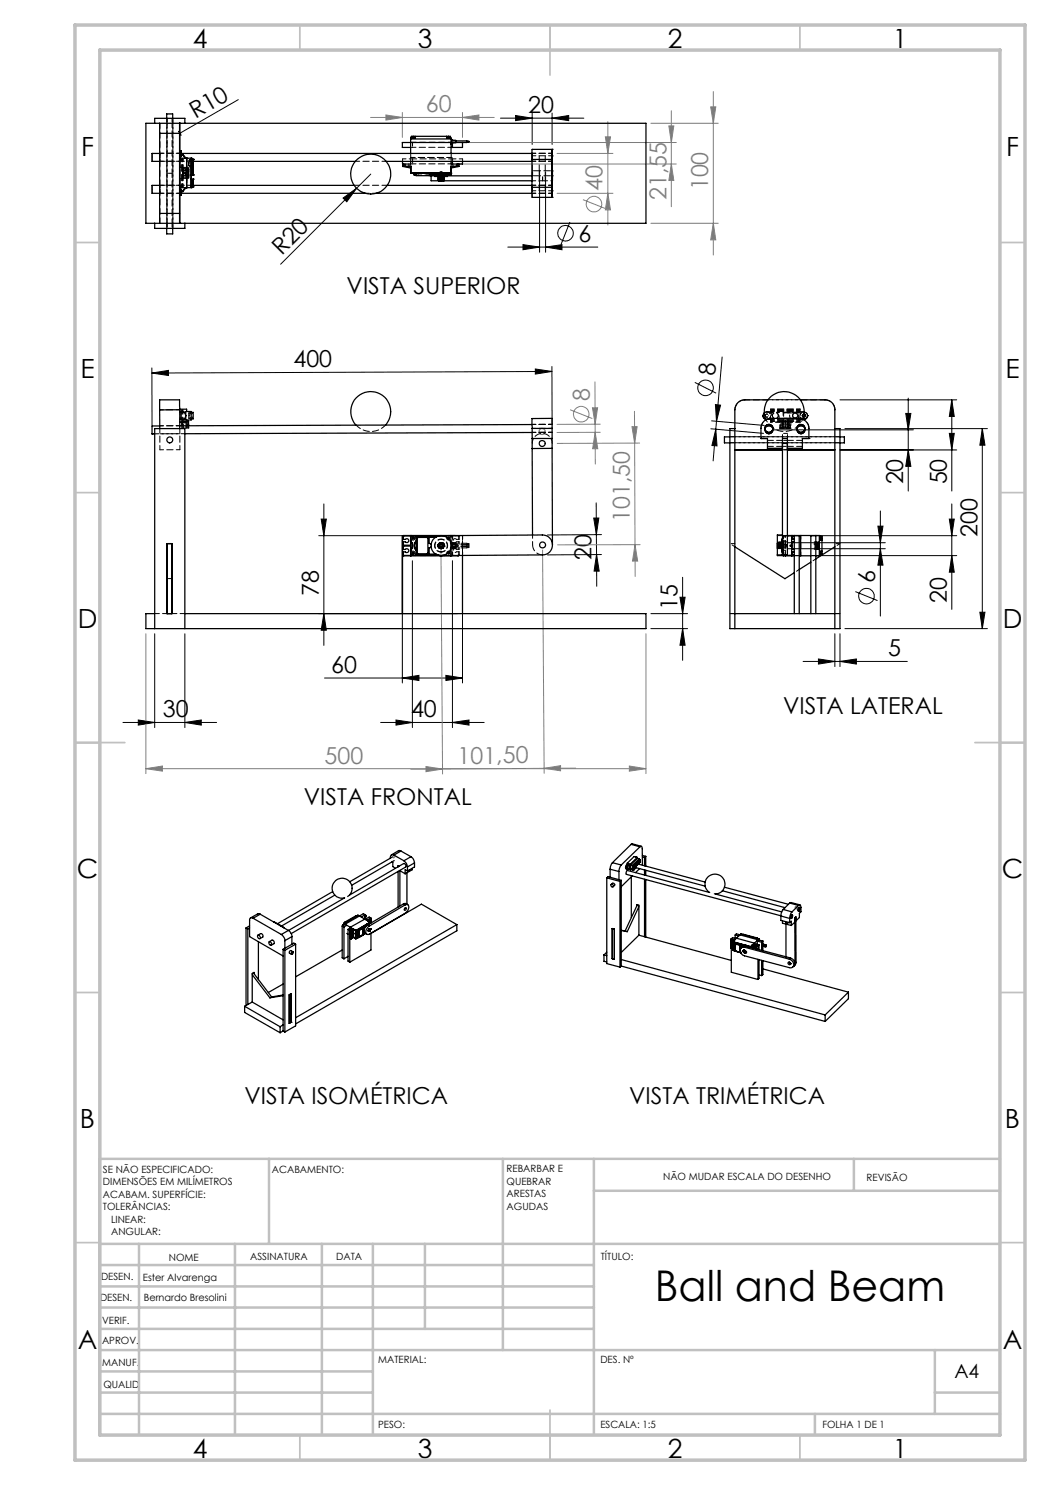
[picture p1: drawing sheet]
<svg xmlns="http://www.w3.org/2000/svg" width="210mm" height="297mm" viewBox="0 0 210 297" stroke-linecap="round" stroke-linejoin="round" font-family="sans-serif">
<defs><g id="words">
<text font-size="8.5" x="131" y="260.3">Ball and Beam</text>
<g font-size="5.3">
<text x="38.5" y="9.5">4</text>
<text x="83.5" y="9.5">3</text>
<text x="133.6" y="9.5">2</text>
<text x="178.6" y="9.5">1</text>
<text x="16.2" y="31.3">F</text>
<text x="201.2" y="31.3">F</text>
<text x="16.1" y="75.5">E</text>
<text x="201.1" y="75.5">E</text>
<text x="15.5" y="125.5">D</text>
<text x="200.5" y="125.5">D</text>
<text x="15.4" y="175.5">C</text>
<text x="200.4" y="175.5">C</text>
<text x="16" y="225.5">B</text>
<text x="201" y="225.5">B</text>
<text x="15.5" y="269.8">A</text>
<text x="200.5" y="269.8">A</text>
<text x="38.5" y="291.5">4</text>
<text x="83.5" y="291.5">3</text>
<text x="133.6" y="291.5">2</text>
<text x="178.6" y="291.5">1</text>
</g>
<g font-size="4.7">
<text x="39.1" y="23.8" transform="rotate(-30 39.1 23.8)">R10</text>
<text x="105.6" y="22.6">20</text>
<text x="56.4" y="51.2" transform="rotate(-45 56.4 51.2)">R20</text>
<text x="115.7" y="48.3">6</text>
<text x="69.3" y="58.9">VISTA SUPERIOR</text>
<text x="58.7" y="73.5">400</text>
<text x="143.1" y="75.1" transform="rotate(-85 143.1 75.1)">8</text>
<text x="180.7" y="96.9" transform="rotate(-90 180.7 96.9)">20</text>
<text x="189.4" y="96.9" transform="rotate(-90 189.4 96.9)">50</text>
<text x="195.5" y="107.4" transform="rotate(-90 195.5 107.4)">200</text>
<text x="118.3" y="112" transform="rotate(-90 118.3 112)">20</text>
<text x="63.8" y="119.2" transform="rotate(-90 63.8 119.2)">78</text>
<text x="175" y="116.6" transform="rotate(-90 175 116.6)">6</text>
<text x="135.5" y="121.9" transform="rotate(-90 135.5 121.9)">15</text>
<text x="189.4" y="120.6" transform="rotate(-90 189.4 120.6)">20</text>
<text x="177.6" y="131.3">5</text>
<text x="66.2" y="134.6">60</text>
<text x="32.6" y="143.5">30</text>
<text x="82.2" y="143.5">40</text>
<text x="156.6" y="142.8">VISTA LATERAL</text>
<text x="60.8" y="161">VISTA FRONTAL</text>
<text x="48.9" y="220.8">VISTA ISOMÉTRICA</text>
<text x="125.8" y="220.8">VISTA TRIMÉTRICA</text>
</g>
<g font-size="4.7" fill="#808080">
<text x="85.2" y="22.5">60</text>
<text x="120.5" y="38.2" transform="rotate(-90 120.5 38.2)">40</text>
<text x="133.3" y="40" transform="rotate(-90 133.3 40)">21,55</text>
<text x="141.7" y="38.1" transform="rotate(-90 141.7 38.1)">100</text>
<text x="118" y="80.2" transform="rotate(-90 118 80.2)">8</text>
<text x="126" y="104.4" transform="rotate(-90 126 104.4)">101,50</text>
<text x="64.9" y="152.7">500</text>
<text x="91.5" y="152.8">101,50</text>
</g>
<text font-size="3.9" x="190.9" y="275.5">A4</text>
<g font-size="2">
<text x="20.6" y="234.6">SE NÃO ESPECIFICADO:</text>
<text x="20.6" y="237.1">DIMENSÕES EM MILÍMETROS</text>
<text x="20.6" y="239.6">ACABAM. SUPERFÍCIE:</text>
<text x="54.4" y="234.6">ACABAMENTO:</text>
<text x="101.3" y="234.5">REBARBAR E</text>
<text x="101.3" y="237">QUEBRAR</text>
<text x="101.3" y="239.5">ARESTAS</text>
<text x="132.6" y="236">NÃO MUDAR ESCALA DO DESENHO</text>
<text x="173.3" y="236.2">REVISÃO</text>
<text x="20.6" y="242.1">TOLERÂNCIAS:</text>
<text x="22.2" y="244.6">LINEAR:</text>
<text x="101.3" y="242">AGUDAS</text>
<text x="22.2" y="247.1">ANGULAR:</text>
<text x="50" y="251.9">ASSINATURA</text>
<text x="67.2" y="251.9">DATA</text>
<text x="120.2" y="251.9">TÍTULO:</text>
<text x="20.2" y="256.1">DESEN.</text>
<text x="28.6" y="256.1">Ester Alvarenga</text>
<text x="33.8" y="252.1">NOME</text>
<text x="20" y="260.2">DESEN.</text>
<text x="28.7" y="260.3">Bernardo Bresolini</text>
<text x="20.4" y="268.8">APROV.</text>
<text x="20.4" y="264.7">VERIF.</text>
<text x="20.5" y="273.1">MANUF.</text>
<text x="75.6" y="272.5">MATERIAL:</text>
<text x="120.1" y="272.5">DES. Nº</text>
<text x="20.7" y="277.5">QUALID</text>
<text x="75.6" y="285.5">PESO:</text>
<text x="120.1" y="285.6">ESCALA: 1:5</text>
<text x="164.5" y="285.6">FOLHA 1 DE 1</text>
</g>
</g></defs>
<g fill="none" stroke="#808080" stroke-width=".2">
<path d="M142.7 18.3v32.7M74.1 23.5h24.7M77.2 23l3.3 .5-3.3 .5zM80.5 22.5v5M91.5 32.8h43.8M92.5 23.5l3.3-.5v1zM92.5 22.5v5M93.5 28.5h41.8M111.4 38.7h11.2M111.4 30.7h11.2M116.6 39.9l4.4 1.8M121.1 27.4h1l-.5 3.3z"/>
<path d="M121.6 24.3v20.7M121.6 38.7l.5 3.3h-1zM130.2 24.7h13.5M133.8 25.2h1l-.5 3.3zM134.3 22.2v19.1M134.3 32.8l.5 3.3h-1zM142.1 21.4h1.1l-.5 3.3zM130.2 44.7h13.5M142.7 44.7l.5 3.3h-1.1zM119 76.4v8.4M114 81.9l4.5 1.8M118.5 81.6h1l-.5 3.2z"/>
<path d="M119 86.5l.1 6.3M119 84.8v1.7M119 86.5l.6 3.2h-1.1zM120.1 86.5h-8.7M120.1 84.8l-8.7 .1M126.4 85.3h1l-.5 3.3zM126.9 82.3v6.3M126.9 88.6l.1 20.3M127.9 88.6l-16.5 .1M88.2 110.1l.3 44.7M108.5 110l.3 44.7M127 108.9l.5 3.3h-1z"/>
<path d="M127 108.9v6.4M128 108.9l-16.5 .1M29.2 126.7v28M129.2 126.7v28M29.2 153.7l3.3-.5v1zM29.2 153.7h100M85.2 153.3l3.3 .5-3.3 .5zM108.8 153.7l3.3-.6v1.1zM108.8 153.7l-26.6 .1M115.1 153.6l-6.3 .1M125.9 153.2l3.3 .5-3.3 .5z"/>
<circle cx="118.8" cy="40.8" r="1.55"/>
<circle cx="116.2" cy="82.8" r="1.56"/>
</g>
<g fill="none" stroke="#000" stroke-width=".2">
<path d="M47.7 19.9l-11.8 6.8M35.7 26.2l.5 .9zM35.9 26.7h.1M68.6 39.6l2.7-2-1.9 2.8zM74.2 34.8l-18.1 18M100.1 23.6h16.7M103.1 23.1l3.3 .5-3.3 .5zM106.4 22.6v6.3M107.9 36.2v14.2M109.1 36.2v14.2M110.4 23.6l3.3-.5v1zM110.4 22.6v6.3"/>
<path d="M101.6 49.4h18M104.6 48.9l3.3 .5-3.3 .5zM109.1 49.4l3.3-.5v1zM114 44.4l-1.8 4.5M30.4 73.6v11.5M30.4 74.6l3.3-.5v1zM107.1 73.8l3.3 .5-3.3 .5zM110.4 73.3v11.5M110.4 74.3l-80 .3M139 76.5l4.2 2.1M144.4 71.4l-1.1 12.9M168 80h23.3"/>
<path d="M181.6 79.6v18.6M190.4 80v18.2M190.4 80l.5 3.3h-1zM142.2 85.8l10.5 .9M142.3 84.2l10.6 .9M143.1 80.9l1 .1-.8 3.3zM143.2 85.9l.2 3.3-1-.1zM143.2 85.9l-.6 6.3M143.3 84.3l-.1 1.6M154.8 86h27.9M168 90h23.3M169 85.7h28.5"/>
<path d="M181.2 82.7h1l-.6 3.3zM181.6 90l.6 3.3h-1zM189.9 86.7h1l-.5 3.3zM196.5 85.7l.5 3.3h-1zM196.5 85.7v40M63.7 107.1h27.8M64.2 103.8h1.1l-.5 3.3zM64.8 100.8v28.3M80.5 108.1v28.5M82.5 112.1v33.4M90.5 112.1v33.4M92.5 108.1v28.5"/>
<path d="M118.7 103.6h1.1l-.5 3.3zM119.2 100.6l.1 6.3M119.3 106.9v4M119.3 110.9v6.4M119.3 110.9l.5 3.3h-1zM120.3 110.9l-10.8 .1M120.3 106.9l-10.8 .1M136 119.4h1l-.5 3.3zM136.5 115.5v16.6M157.5 109.7h19.6M157.5 108.5h19.6M163.2 111.1h28.1"/>
<path d="M163.2 107.1h28.1M171.1 118.3l4.4 1.8M175.6 105.2h1l-.5 3.3zM176.1 102.2v21M176.1 109.7l.5 3.3h-1zM189.9 103.8h1l-.5 3.3zM190.4 111.1l.5 3.3h-1zM190.4 100.8v21.1M30.9 126.7v18.8M37 126.7v18.8M63.7 122.7h27.8M64.8 122.7l.5 3.3h-1.1z"/>
<path d="M64.9 135.6h27.6M80.5 135.6l3.3-.5v1zM89.2 135.1l3.3 .5-3.3 .5zM130.2 122.7h7.3M130.2 125.7h7.3M136.5 125.7l.5 3.3h-1zM160.6 132.3h20.9M163.7 131.8l3.3 .5-3.3 .5zM167 126.7v6.6M168 132.3l3.3-.5v1zM168 126.7v6.6M169 125.7h28.5"/>
<path d="M196 122.4h1l-.5 3.3zM24.6 144.5h18.7M27.7 144l3.2 .5-3.2 .5zM37 144.5l3.3-.5v1zM76.1 144.5h20.7M79.2 144l3.3 .5-3.3 .5zM90.5 144.5l3.3-.5v1z"/>
<circle cx="113.1" cy="46.6" r="1.56"/>
<circle cx="141.1" cy="77.6" r="1.56"/>
<circle cx="173.3" cy="119.2" r="1.56"/>
</g>
<g fill="none" stroke="#808080" stroke-width=".25">
<path d="M78.7 171.1a.2 .2 0 0 1 .3 0 .2 .2 0 0 1-.1 .3 .19 .19 0 0 1-.3 .1 .19 .19 0 0 1 0-.3z"/>
<circle cx="108.4" cy="86.3" r=".6"/>
<circle cx="159.3" cy="181.5" r=".27"/>
</g>
<g fill="none" stroke="#c0c0c0" stroke-width=".35">
<path d="M60 5v5M110 5v10M160 5v5M15 48.5h5M200 48.5h5M15 98.5h5M200 98.5h5M15 148.5h10M195 148.5h10M15 198.5h5M200 198.5h5M15 248.5h5"/>
<path d="M200 248.5h5M60 287v5M110 282v10M160 287v5"/>
</g>
<g fill="none" stroke="#c0c0c0" stroke-width=".5">
<path d="M53.8 231.8v17M100.6 231.8v38.2M118.8 231.8v55.2M118.8 238.2h81.2M170.8 231.8v6.4M200 231.8h-180v55.2M20 248.8h180M20 257.3h98.8M20 253h98.8M27.8 248.8v38.2M47 248.8v38.2M64.4 248.8v38.2"/>
<path d="M74.6 248.8v38.2M85 248.8v17M20 265.8h98.8M20 261.5h98.8M20 278.5h54.6M20 274.3h54.6M20 270h180M187 278.5h13M187 270v12.8M20 282.8h180M163 282.8v4.2"/>
</g>
<path d="M15 5h190v287h-190zM20 10h180v277h-180z" fill="none" stroke="#c0c0c0" stroke-width=".7"/>
<g fill="#000">
<path d="M35.7 26.2l.5 .9zM68.6 39.6l2.7-2-1.9 2.8z"/>
<path d="M103.1 23.1l3.3 .5-3.3 .5zM110.4 23.6l3.3-.5v1z"/>
<path d="M104.6 48.9l3.3 .5-3.3 .5zM109.1 49.4l3.3-.5v1z"/>
<path d="M30.4 74.6l3.3-.5v1zM107.1 73.8l3.3 .5-3.3 .5z"/>
<path d="M143.2 85.9l.2 3.3-1-.1zM143.1 80.9l1 .1-.8 3.3z"/>
<path d="M64.2 103.8h1.1l-.5 3.3zM64.8 122.7l.5 3.3h-1.1zM196.5 85.7l.5 3.3h-1zM196 122.4h1l-.5 3.3zM181.2 82.7h1l-.6 3.3zM181.6 90l.6 3.3h-1zM190.4 80l.5 3.3h-1zM189.9 86.7h1l-.5 3.3z"/>
<path d="M119.3 110.9l.5 3.3h-1zM118.7 103.6h1.1l-.5 3.3z"/>
<path d="M176.1 109.7l.5 3.3h-1zM175.6 105.2h1l-.5 3.3z"/>
<path d="M190.4 111.1l.5 3.3h-1zM189.9 103.8h1l-.5 3.3z"/>
<path d="M89.2 135.1l3.3 .5-3.3 .5zM80.5 135.6l3.3-.5v1zM90.5 144.5l3.3-.5v1zM79.2 144l3.3 .5-3.3 .5z"/>
<path d="M136 119.4h1l-.5 3.3zM136.5 125.7l.5 3.3h-1z"/>
<path d="M168 132.3l3.3-.5v1zM163.7 131.8l3.3 .5-3.3 .5z"/>
<path d="M27.7 144l3.2 .5-3.2 .5zM37 144.5l3.3-.5v1z"/>
</g>
<g fill="#808080">
<path d="M77.2 23l3.3 .5-3.3 .5zM92.5 23.5l3.3-.5v1z"/>
<path d="M125.9 153.2l3.3 .5-3.3 .5zM29.2 153.7l3.3-.5v1z"/>
<path d="M85.2 153.3l3.3 .5-3.3 .5zM108.8 153.7l3.3-.6v1.1z"/>
<path d="M121.6 38.7l.5 3.3h-1zM121.1 27.4h1l-.5 3.3z"/>
<path d="M134.3 32.8l.5 3.3h-1zM133.8 25.2h1l-.5 3.3z"/>
<path d="M142.1 21.4h1.1l-.5 3.3zM142.7 44.7l.5 3.3h-1.1z"/>
<path d="M119 86.5l.6 3.2h-1.1zM118.5 81.6h1l-.5 3.2z"/>
<path d="M127 108.9l.5 3.3h-1zM126.4 85.3h1l-.5 3.3z"/>
</g>
<g fill="none" stroke="#000" stroke-width=".25">
<path d="M29.2 24.7h100v20h-100zM30.9 24.7v-1h6.1v1M31.9 37.1h-1.5v1.6h1.5M31.9 30.7h-1.5v1.6h1.5M31.9 24.7v2M31.9 26.7h4M31.9 26.7v16M33.3 23.7v-.9h1.2v.9M35.9 26.7v16M35.9 30.2v.7M35.9 38.3v.7M35.9 24.7v2"/>
<path d="M35.9 24.7h.1M35.9 24.7v5.5M35.9 30.9v7.4M35.9 39v5.7M35.9 30.2h.3M35.9 39h.3M35.9 37.5h2.3M35.9 31.6h2.3M35.9 30.9h.6M35.9 38.3h.6M36.2 30.6v.3zM36.2 30.2v.7z"/>
<path d="M36.2 38.3v.3l36.9 .1M36.2 38.3v.7zM36.2 30.7h70.2M36.5 30.9l.6 .7M36.5 30.9h.1M36.5 38.3h.1M37.1 37.5l-.6 .8M37.3 37.5h.1M37.3 31.6h.1M37.3 31.6v5.9M38.2 37.5h.1M38.2 31.6h.1"/>
<path d="M38.2 31.6v5.9M38.2 35h.4M38.2 31.9h.4M38.2 35.8h.4M38.2 37.4h.4M38.6 36.5v.2M38.6 35h.1M38.6 32h.1M38.6 31.9h.1M38.6 37.4h.1M38.6 35.8h.1M38.6 36v1.2z"/>
<path d="M38.6 31.9v3.1M38.6 35.8v1.6M38.6 37.1h32.2M38.6 32.3h32.4M75.2 38.7h31.2M77.2 32.3h29.2M77.4 37.1h29M80.5 32.3v.5h.3M80.5 33.3h.3M80.5 32.8v.5M80.8 33.3h.1M80.8 32.8v.5"/>
<path d="M80.8 33.3h1.4M80.8 33.3h1.3M80.8 33.3l1.3 .3M82.1 34.6h8.1M82.1 34.6h.1M82.1 27.8v2.9M82.1 32.3v.5h-1.3M82.1 33.3v1.3M82.1 27.8h8.1M82.2 34.6h8M82.2 33.3h-.1M82.2 33.3v1.3"/>
<path d="M82.2 27.6l-.1 .2M82.4 27.5h.5M82.4 27.5v.1M82.6 27.4l-.2 .1M82.6 27.4l.3 .1M82.6 27.3h.4M82.6 27.3h-.3l-.1 .3M82.6 27.3v.1M82.8 35h.4M82.8 34.6v.4M82.9 27.5v.1M83 27.3v.3h-.8"/>
<path d="M83 27.3h6.3M83.2 34.6v.5h2.6M85.8 35h1.4M86.3 35v.1h-.5M86.9 35v.2M87.2 35h.1M87.2 35h3M87.2 35h-1.4v.1M87.2 34.6v.4M87.7 36.2h.1M87.7 36.2h1M88.2 35.2h-2v1h2"/>
<path d="M88.2 35.2h18.2M88.2 35.2v1M88.2 36.2h18.2M88.7 36.2h.1M89.3 27.3h.4M89.3 27.3v.3h.9M89.5 27.5v-.1l.5 .1M89.5 27.5h.5M89.5 27.5v.1M89.5 35v.2M89.7 27.3h.4l.1 .3M89.7 27.3v.1"/>
<path d="M90 27.5v.1M90.2 33.3h.1M90.2 34.6h.1M90.2 33.3v1.3M90.2 33.3h1.4M90.2 27.6v.2M90.2 35h-3M90.2 28.5h-9.7v1h1.6M90.2 27.8v2.9M90.2 32.3v.5h1.4M90.2 33.3v1.7M90.2 27.9h.1v.9h-.1"/>
<path d="M90.3 28l.9 .1v.4M90.3 28.6h.2M90.5 32.3v.5M91.2 28.2h2.2v.3h-2.9v1M91.6 33.3h.2M91.6 33.3h.1M91.6 32.8v.5M91.6 33.3l-1.4 .3M91.8 33.3h-.2M91.8 32.8v.5M92.5 32.3v.5h-.9M92.5 28.5v1h-2.3"/>
<path d="M93.4 28.3h.4v.1h-.4M106.4 37.5v2h4M106.4 37.5h4v2M106.4 31.9v5.6M110.4 34.2v2M110.4 30.7v1.5zM110.4 31.2h.1M110.4 34.2h.1M110.4 35.2h.1M110.4 38.2h.1M110.4 39.5h.1M110.4 29.9v2h-4"/>
<path d="M110.4 29.9h.1M110.4 37.1v1.6zM110.4 29.9h-4v2M110.4 30.7v1.6zM110.4 29.9v9.6M30.9 44.7v1h6.1v-1M31.9 42.7v2M31.9 42.7h4M33.3 45.7v1.1h1.2v-1.1M35.9 42.7v2M35.9 44.7h.1M153.6 80h-4.6a1.99 1.99 0 0 0-2 1.9v43.8"/>
<path d="M160.1 80h4.9a1.93 1.93 0 0 1 2 1.9v43.8M30.4 86.8h.1M30.4 86.8h.5M31.9 82l.1 3.7M32 85.2h-1.6v1.6M35.9 81.9v-1.9h-4v2M35.9 82.4h1.2v1.5h-1.2M35.9 81.8h1.4v.5h.9v1.7h-.9l.1 .5h-1.5M35.9 81.9l-4 .1M35.9 81.9v3.8M36.2 82.4v1.5M36.3 84.5v.7"/>
<path d="M36.5 82.4a.74 .74 0 0 1 .6 .7 .74 .74 0 0 1-.6 .8M36.5 84.5v.7M37.3 84.2h.4v1M37.4 85.1v.1M37.6 85.1v.1M38.2 82.5h.4v1.3h-.4M71.2 85a4 4 0 0 1 .2-5.6 4 4 0 0 1 5.5 0 4 4 0 0 1 .2 5.6M106.4 84.9l-70.5 .3M106.4 85.7v-2h4v2M106.4 86.5l-69.4 .2M106.4 89.7l.1 17.3M106.4 85.7h4"/>
<path d="M106.4 87.7h4M106.4 85.7v4M110.4 89.7l.1 19.3M110.4 85.7v4M110.4 89.7h-4M146 87.4h-1.1v1.2h1.1M147 85.7h-1v40h22v-40h-1M147 90h9.5M152.2 87.7v-2a1.99 1.99 0 0 1 2-2h5.6a2.05 2.05 0 0 1 2 2v2M152.2 87.7h.1M152.2 87.7h1.3v2h3M152.6 83.1h.1"/>
<path d="M152.9 82.6l-.3 .3a.73 .73 0 0 0 .5 1l-.3-.3-.2-.5M153.5 89.7h3M156.5 88.7h1M157.5 89.7h3M157.5 90h9.5M160.5 83.9a4 4 0 0 0-3.7-5.6 4 4 0 0 0-3.6 5.7M160.7 83.9h.1M160.8 83.9h.1M160.8 82.4a.74 .74 0 0 1 .7 .8 .74 .74 0 0 1-.7 .7M161.1 83.1l-.3-.3a.33 .33 0 0 1 .3 .4 .33 .33 0 0 1-.4 .3M161.5 83.1h.1M161.5 83.1l-.3 .6-.4 .2"/>
<path d="M161.8 87.7h.1M161.8 87.7h-1.3v2h-3M168 87.4h.9v1.2h-.9M33.4 108.7h1v14h-1zM80.5 107.1v15.6M80.5 107.3h.1M80.5 107.3l.1 .6M80.5 110.9h.1M80.5 110.9l.3 .3M80.6 110.9l.2 .2M80.6 109.9h.5a.4 .4 0 0 1 .5-.1 .4 .4 0 0 1 0 .6 .4 .4 0 0 1-.5 0h-.5M80.6 107.9h.5a.4 .4 0 0 1 .5-.1 .4 .4 0 0 1 0 .6 .4 .4 0 0 1-.5 0h-.5"/>
<path d="M80.6 108.4v1.5M80.6 110.4l-.1 .5M80.6 107.3v.6M80.6 110.4v.5M80.6 107.1h-.1v15.6M80.8 107.1l-.3 .2M80.8 107.1v.1M80.8 107.2l-.2 .1M80.8 111.1v.1M80.8 107.2h7M80.8 111.1h7M80.8 107.1h10.3"/>
<path d="M80.8 111.2h10.8M82.2 111.1h.1M82.1 107.2v3.9M82.1 109h-1.3v.2h1.3M82.1 107.2h.1M83.2 108.3a1.23 1.23 0 0 0 0 1.7M83.2 108.2a1.36 1.36 0 0 0 0 1.9M83.5 107.6l1.9-.1 .1 .1 .1 3-.2 .2h-1.8l-.1-.1zM85.8 107.3v1.4l.4 .2M85.8 107.4h1.4M85.8 110.8h1.4M86.2 109.4l-.4 .2v1.3"/>
<path d="M86.8 107.7a1.78 1.78 0 0 1 1.4-.6l20.3-.1a1.99 1.99 0 0 1 2 2 1.99 1.99 0 0 1-2 2l-20.3 .1a1.98 1.98 0 0 1-1.8-1.2 1.98 1.98 0 0 1 .4-2.2zM87.2 107.3h-4v3.6h4l1.3 .2M87.2 107.3v.1M87.6 109.3h.1M87.6 109.2h.1M87.6 109.2v.1M87.7 109.3v.1M87.7 109.4v.1M87.7 109.5l.1 .1M87.7 108.8l-.1 .4M87.7 108.8h.1M87.8 109.6h.1"/>
<path d="M87.9 109.6h.1M87.9 109.6l.2 .1M88 108.6h.1M88 108.6l-.2 .2M88.1 109.7h.1M88.1 108.5h.1M88.1 108.5l-.1 .1M88.1 108.5h.2M88.2 109.7h.1M88.3 108.5h.1M88.3 108.5l.1 .1M88.3 109.7h.1"/>
<path d="M88.4 108.6h.1M88.4 108.6l.1 .1M88.5 109.6h.1M88.5 107.1l-1.3 .2M88.5 109.6l-.1 .1M88.5 108.7h.1M88.5 108.7l.2 .1M88.6 109.6h.1M88.6 109.6h-.1M88.7 108.8h.1M88.7 108.8l.1 .4M88.7 109.4v.1"/>
<path d="M88.7 109.5l-.1 .1M88.8 109.3h.1M88.8 109.3l-.1 .1M88.8 109.2h.1M88.8 109.2v.1M90.2 107.1h.1M90.2 111.1h.1M91.6 111.1v.1M91.7 111.1l-.1 .1M92.5 111.1v11.6M147 109.4l10 6.3 1.9-1.2M155.5 108.7h.1"/>
<path d="M155.5 109.6h.1M155.5 108.7v.9M155.5 111v.1h1v-.1M156.5 109v2M156.5 107h-1v4M156.5 109v-21.3h1v21.3M156.5 109h1M156.6 111l.1 .2zM156.7 111.2h2.2M157 111.1h.1M157 111.1h1.3M157 111v.1"/>
<path d="M157.1 111l-.1 .1M157.5 109v2h-2M157.5 107.2h.8M157.5 107.1h6.4M158.3 110.9v.2M158.3 110.9h.1M158.3 110.4h.1M158.3 108.4h.1M158.3 109.9h.1M158.3 107.3h.1M158.3 107.9h.1M158.3 107.2l.1 .1"/>
<path d="M158.3 107.2v.1M158.3 109.9v.5M158.3 107.9v.5M158.3 109h-.3v.2h.3M158.3 107.3v.6M158.3 108.4v1.5M158.3 110.4v.5M158.4 110.9l-.1 .2M158.4 110.4h.5M158.4 109.9h.5M158.4 108.4h.5M158.4 107.9h.5"/>
<path d="M158.4 110.9h.5M158.4 107.3v.6M158.4 108.4v1.5M158.4 110.4v.5M158.4 107.3h.5M158.9 107.1h.1M158.9 107.1h.9v15.6M158.9 107.1v15.6M159.8 111.2h2.4M160.1 107.1v4.1M162.2 112.4l-2.4 1.5M163.2 108.6h.2l.2 .2"/>
<path d="M163.2 108.5h.2l.3 .3M163.2 111.2h.7M163.2 108.4h.6v1.5h-.6M163.5 108.8v.6M163.6 109.4l-.2 .3-.2-.1M163.6 108.8h.1M163.6 109.4h.1M163.6 108.8v.6M163.7 109.4l-.3 .3h-.2M163.7 108.8v.6M163.9 107.1v4.1M163.9 107.1l.5 .2v.3"/>
<path d="M164.1 110.9h.1M164.1 107.3h.1M164.1 110.4h.1M164.1 107.9h.1M164.1 107.2v.8h.3M164.1 111.1l-.2 .1M164.2 110.4v.5M164.2 107.3v.6M164.3 110.7h.1M164.3 107.6h.1M164.4 110.2v.5M164.4 107.6v.4"/>
<path d="M164.4 110.2h-.3v.9M164.4 108v2.2M164.4 110.7v.3l-.3 .1M167 109.4l-3.8 2.4M30.9 125.7v-40h6.1v40M30.9 122.7h-1.7v3h100v-3h-92.2M147 122.7h20M162.2 122.7v-15.6h1v15.6M66.5 178.3l-11 6.4M67 179l-10.7 6.2M68.9 179.6l-11.2 6.5M69.5 179.3a1.99 1.99 0 0 0 0-3.3 1.99 1.99 0 0 0-3.1 1.3 1.99 1.99 0 0 0 2.5 2.3"/>
<path d="M69.9 179l10.9-6.3a.48 .48 0 0 1 .3 .7l-22.9 13.3M78.4 172.4l.2 .1v.8l.5 .4M78.5 171.4l-8.5 5M78.8 171a.48 .48 0 0 0-.6 0 .48 .48 0 0 0-.1 .6M78.8 171l2 1.2M78.8 172.1l-8.5 5M79.6 174.3v7.1M79.7 173.2l-.1 .2v-.3l.2 .1M80 174.1v7.1M80 174.1l1 .7M80.2 170.2l-.5-.1-1.4 .9M80.2 170.2l-1.4 .8"/>
<path d="M80.2 170.2l2 1.1M80.8 172.2a1.6 1.6 0 0 1 .7 1.2M81.4 174.6v6.3M81.5 173.4v.8M81.5 174.2l-.5-.2v.8M81.9 174l-.1 .2h-.2M82.2 171.3a1.6 1.6 0 0 1 .7 1.3M82.2 171.3l-1.4 .9M82.4 173.7v.3l-1.4 .8M82.9 172.6l-1.4 .8M82.9 172.6v.8l-1.4 .8M121.4 175.6v17.1l2.6 .7"/>
<path d="M121.4 175.6l2.6 .7M121.4 175.6l.2-.3 2.6 .8M122 173.8l1.8 .5M122 173.8v1.7M122.2 176.9l.3-.2a.32 .32 0 0 1 .3 0 .32 .32 0 0 1 .1 .4l-.3 .2M122.5 172.5l-.4 .8-.1 .5M122.5 172.5l1.7 .5M123.8 174.3v1.6M124 176.3v17.1M124.2 173l-.3 .6-.1 .7M124.2 176.1l-.2 .2M124.2 176.1v17.1"/>
<path d="M125.3 173l-.1 .2a.35 .35 0 0 0 .1 .6M125.3 173l.1 .1M125.4 173.3l.1-.1-.1 .4zM125.4 173.1a.34 .34 0 0 0-.2 .4 .34 .34 0 0 0 .2 .2M125.4 173.1h.1M125.4 173.7l.1 .1M125.4 172.9l.6 .1M125.4 172.6l.7 .2M125.4 173.8l.7 .1M125.4 172.6v.3M125.4 173.7v.1M125.4 172.9l-.1 .1"/>
<path d="M125.5 173.1a.35 .35 0 0 1 .5 .3 .35 .35 0 0 1-.5 .4M125.6 173.1l-.2 .6M126 173v.7l-.5 .1M126 173l-.5 .1M126.1 173.9h.1M126.1 172.8v.2M126.1 173l.4 .1M126.2 173.8v.1M126.2 173.9l.3 .1M126.2 168.9l.3-.1 1.8 .5M126.2 173.8l-.1 .1M126.2 168.9l1.8 .5"/>
<path d="M126.2 168.9l-3.7 3.6M126.3 175.4v8.1M126.4 175.2l-2.2 2.1M126.5 173.8l-.4-.1v.2M126.5 173.1v.7M126.5 173.1v.6h.2M126.5 173.1l.4-.3 .1 .1-.3 .3M126.5 173.1l.2 .1M126.5 173.8v.2M126.6 173.7v.1M126.6 173.7l-.1 .3M126.6 173.8h.1"/>
<path d="M126.6 173.7l-.1 .1M126.6 173.8l.1 .3M126.7 173.2v.5M126.7 173.7v.4M126.8 173.1l.1-.1 .1 .1-.1 .5-.2-.1zM126.8 173.9h.1M126.8 173.7v.2M126.8 173.9l-.1 .2M126.9 173.1v.1l-.1 .3M126.9 173.6v.3M127 173.5l-.1 .4M127 173.6h.1"/>
<path d="M127 171.3l.2 .1M127 173.4l-.3 .3M127.1 173.4h.1M127.1 172.6v1.1M127.1 172.6l.1 .1M127.1 173.2h.1M127.1 171.4h.2M127.1 173.2l-.1 .1M127.2 173.5l13.8 3.7M127.2 173.2l-.1 .5M127.2 172.7v.5M127.4 172.6v.2"/>
<path d="M127.4 172.8l-.2 .2M127.5 171.7l.3 .1M127.5 171.7l-1.4 1.3M127.5 171.5l-1.4 1.3M127.5 171.5v.2M127.5 171.5l-.7-.2-1.4 1.3M127.7 172.8l13.3 3.6M127.7 172.4h.1M127.7 172.3l-.3 .3v.2M127.7 172.4l.3 .1M127.8 171.8l-1.3 1.3M127.8 171.8v.1"/>
<path d="M127.9 173.7l-.8 .8M128 172.5l-.8 .7M128 172.5v-.5l-.8 .7M128 169.4l.3-.1 .1 .3 .1 3.4M128 171.9h-.2l-.7 .7M128 171.9l-.8 .8M128 171.9v.6l-.8 .7M128 169.4l-3.8 3.6M128.5 171.4l.4 .1M128.5 171.1l.7 .2M128.9 171.5v1.7M128.9 174v1"/>
<path d="M128.9 175.9v11.5M129.2 171.3l-.3 .2M129.2 171.3v1.9M129.2 174.1v1M129.2 175.9v11.5M142.9 178.7l13.5 3.7M143.1 178.8a1.99 1.99 0 0 0 1.8-2.7 1.99 1.99 0 0 0-3.1-.8 1.99 1.99 0 0 0 .1 3.2l-16.4-4.4-.3 .5 .1 .3 30.9 8.3M144.5 178.1l12.5 3.4M144.9 177.4l12.8 3.5M49.2 185.6l.4 .2M49.2 185.6v15.5M49.6 185.8v15.1"/>
<path d="M49.9 185.6l-.3 .2M49.9 185.2l-.7 .4M50.4 194.9l3.6 4.7M50.6 183.7a.42 .42 0 0 0-.5-.1 .42 .42 0 0 0-.2 .4v3.3l6.7 3.9M50.6 183.7l5.7 3.2M50.7 194.6l3.6 4.8M50.8 194.7v-.2l-.4 .2v5.7M51.6 187a.39 .39 0 0 1 .4 .3 .39 .39 0 0 1-.1 .4h-.1a.45 .45 0 0 1-.2-.7zM51.6 187l.6-.3a.48 .48 0 0 1 .3 .7l-.5 .3M51.7 188.3v7.6M52 182.8h-.5l-1.4 .8M52 182.8l-1.4 .9"/>
<path d="M52 182.8l5.7 3.3M53.8 188.3a.41 .41 0 0 1 .4 .3 .41 .41 0 0 1 0 .5 .49 .49 0 0 1-.4-.8zM53.8 188.3l.7-.3a.48 .48 0 0 1 .3 .7l-.5 .4M54.3 199.4l-.3 .2M54.8 184.4l1.2 .6M56 185l-.1 .1M56 185v.1M56.2 185.2l.6 .3M56.3 186.9a1.6 1.6 0 0 1 .7 1.2M56.6 199.1l-2.6 .5M56.6 199l-2.3 .4M56.6 196.8l-2.9 1.7"/>
<path d="M56.6 189.9l.4 .2M56.6 189.9v16.3M56.8 185.5h-.1M56.8 185.5v.1M57 188.1v1.5M57 190.1v16.3M57.7 186.1a1.6 1.6 0 0 1 .7 1.2M57.7 186.1l-1.4 .8M57.9 199l.3-.2v5.7l-.3 .2zM58.4 190.4l.1-.1a.29 .29 0 0 1 .1 .4 .29 .29 0 0 1-.4 .1zM58.4 187.3l-1.4 .8M58.4 187.3v1.5"/>
<path d="M58.6 190.4l-.4-.3-.3 .2v.3l.4 .2M59.1 188.8v16.4l-2.1 1.2M59.1 188.8l-2.1 1.3M59.1 188.8l-.3-.2-2.2 1.3M68.4 185.2v6.4l.4 .2M68.4 185.2l.4 .2M68.4 190l-9.3 5.4M68.6 184.9v.2M68.7 184.7v.3l-.1-.1M68.7 184.7h.1M68.7 184.9h-.1M68.8 184.7l.2 .2"/>
<path d="M68.8 184.7v.3M68.8 185.4v6.4M68.9 184.5h.1l-.3 .2M68.9 184.5v.1M69 184.9l1.1 .6M69 184.9l-.6 .3M69.4 186.7l.2 .1M69.4 185.1l-.6 .3M69.6 191.3l-.8 .5M69.6 185.9v6.3l.4 .2M69.6 185.9l.4 .2M70 186.1v6.3"/>
<path d="M70 186.4l.1 .1M70 187.2l.1 .1M70 186.1h.1M70 186v.1l.1 .1M70 186l.2 .1M70.1 185.5l.4 .2-.5 .3M70.1 185.5v.1M70.1 186.2h.1M70.1 186.5h.1M70.1 187.3h.1M70.1 186.7h.1M70.1 187.5h.1"/>
<path d="M70.1 187.7h.1M70.1 187.7l-.1-.1 .2 .1M70.1 186.2v.3M70.1 186.7v.6M70.1 187.5v.2M70.2 187.7h.1M70.2 186.5l.1 .1M70.2 187.3l.1 .1M70.2 185.5l-.6 .4M70.2 186.1l-.1 .1M70.2 186.1v.1M70.2 186.2h.1"/>
<path d="M70.3 187.4l.3-.1v-.3l-.6 .4 .1 .1M70.3 186.6l.3-.1v-.3l-.6 .4 .1 .1M70.3 187.4l-.1 .1M70.3 186.6l-.1 .1M70.4 186.3l-.2 .2M70.4 187.1l-.2 .2M70.7 185.8v.1M70.7 187.5h.1M70.7 187.5l-.5 .2M70.7 187.5l.5 .2M70.7 185.8l.5 .3M70.7 185.8l-.5 .3"/>
<path d="M70.7 185.9v.7M70.7 186.8v.7M70.7 185.9l-.5 .3M70.7 186.6l-.5 .3M70.7 185.9l.5 .2M70.7 186.6l.1 .1M70.8 186.7l-.6 .2M71.2 187.7h.1M71.2 186.1h.1M71.2 186.1v1.6M71.2 187.7l.4-.2-.4 .2M71.5 186.3l-.1 .4 .1 .4"/>
<path d="M71.5 186v.3M71.5 187.1v.3l.2 .1M71.5 186l.2 .1M71.5 187.1l.2 .1M71.5 186.3l.2 .1M71.6 183.1l-2.8 1.6M71.6 183.1l.3 .1M71.6 183.1l-.5 .1-2.2 1.3M71.7 186.4l-.1 .5 .1 .3M71.7 186.4l-.2 .4 .2 .4M71.7 186.1v1.4M71.8 187.4h.1"/>
<path d="M71.9 187.4h-.1M71.9 187.4h.1M71.9 183.2l1.1 .6M71.9 183.2l-2.9 1.7M72 183.2l.3 .2M72 183.2v.1M72.3 183.4h.1M72.5 187l-.6 .4M72.5 187h.1M72.5 186.9v.1M72.5 185.7v1.2M72.5 185.7h.1"/>
<path d="M72.5 186.9h.1M72.6 186.9l-.1 .1M72.6 185.7l-.8 .4v1.3M72.7 185.6v.5h.1h-.1M72.7 185.6l-1 .5M72.8 186.3l-.1 .7-1 .5M73 183.8l-2.9 1.7M73 185.2l-1.5 .8M73 185.2h.1M73 182.9l-.7 .5M73 182.9v1M73 182.9l-.3-.2-.7 .5"/>
<path d="M73.1 183.4l-.1 .1M73.1 183.4h.1M73.1 183.2v.2M73.1 183.2h.1M73.1 183.1v.1M73.1 183.1h.1M73.1 186.7l-.4 .2 .4-.2M73.1 183.1h-.1M73.1 185.2v.1M73.1 185.2l-.4 .4M73.1 183.8l.4 .2M73.1 183.8v.1"/>
<path d="M73.1 185.3l-.5 .3M73.2 185l-.2 .2M73.2 185l-2 1.1M73.3 184.9l-.1 .1M73.3 184.9l-2.1 1.2M73.5 184.8l-.2 .1M73.5 184.8h.3M73.5 185a1.13 1.13 0 0 0-.5 1.7l.4 .2M73.5 184.2l.5 .3M73.5 185l.4 .2M73.7 186.1v.1M73.7 186.1h.1"/>
<path d="M73.7 186.2h.1M73.7 186v.1M73.7 184.9l-.6 .4M73.7 185.9v.2M73.7 186.3h.1M73.7 185.9h.1M73.8 184.9l-.7 .3M73.8 186.1h.1M73.8 185.8l.2-.1a.25 .25 0 0 1 0 .4 .25 .25 0 0 1-.3 0zM73.8 185.9h.1M73.8 186.2h.1M73.8 185.8h.1a.21 .21 0 0 1 .1 .3 .21 .21 0 0 1-.3 0z"/>
<path d="M73.8 185.8h.1M73.8 186.2l-.1 .1M73.9 185.9l-.1 .2M73.9 183.8l.2 .1M73.9 186.2h-.1M73.9 183.8l-.5 .3-.4-.3M73.9 183.8l.1 .1M73.9 185.8h.1M73.9 185.8h-.1M73.9 185.7v.1M73.9 184.3h-.1M73.9 184.3h.1"/>
<path d="M73.9 184.3l-.1 .1M74 185.7v.1M74 184.3l.1 .1M74 185.7h.1M74 184.5h.1M74 184.5l-.7 .4M74 184.5v.2M74 185.8h.1M74 184.5l-.5 .3M74 185.9h.1M74 183.9h.1M74 183.9l.1 .1"/>
<path d="M74 185.8v.1M74 183.9l-.5 .3M74 183.9l-.4 .3M74.1 183.9h.1M74.1 184.2h.1M74.1 184.4l-.1 .1M74.1 183.9v.3M74.1 184.4v.2M74.1 184.2l-.2 .1M74.2 183.6l-.4-.2-.7 .4M74.2 183.6l-.3 .2M74.2 183.6v1"/>
<path d="M74.2 186.6v3.4l-4.2 2.4M80.7 180.8l.4-.1 .5 .2M80.7 180.8l.3 .2M80.7 180.8l-7.2 4.2M80.9 181.6l.2-.1a.24 .24 0 0 1 .1 .4 .24 .24 0 0 1-.4 0zM81 181a.52 .52 0 0 1 .7 .1 .52 .52 0 0 1 0 .6l-.6 .9-7.2 4.2a.51 .51 0 0 1-.7-.1 .51 .51 0 0 1 0-.6l.7-.9M81 181l-7.1 4.2M91.4 184.9l-7.1-4.1-10.1 5.9M91.4 184.9l-32.3 18.6M91.4 184.9v1.3l-32.3 18.6M120.8 191v1.3l.6 .1M120.8 191l.6 .1"/>
<path d="M121.4 190.4l-.6 .6M122.4 191.7h.1M122.4 185.7l.5 .1M122.9 185.8l-.5-.1v6M122.9 185.8v6l-.5-.1M124.2 186.1l1.2 .2M124.2 186.1l.8 .1M124.2 193.2l40.8 11.1M124.2 191.9l40.8 11.1M124.2 193.2l-.2 .2M125 186.2l.4 .1M127.4 181.2v-.3l.4 .1v6"/>
<path d="M127.5 181l-2.5 5.2M127.8 187l-3.6 3.5M127.8 181.3l-2.4 5M127.8 187l18.5 5.1M146.2 187.9v.1M146.2 189.5l.1 .1M146.2 189.1h.4M146.2 188.2l.4 .1M146.2 188.2h.1M146.2 188.4h.1M146.2 189.1h.1M146.2 189.3h.1"/>
<path d="M146.2 187.9h.1M146.2 188h.1M146.2 189.5h.1M146.2 188v.2M146.2 188.4v.7M146.2 189.3v.2M146.2 189.3h.2M146.2 188.4l.2 .1M146.3 187.9h.1M146.3 187.9l-.1 .1M146.3 189.6h.1M146.3 189.6l.3 .1"/>
<path d="M146.3 187.9l.6 .2M146.3 188.7l.3 .1M146.3 187.7v.1M146.3 188.2v.1M146.3 188.7l.3 .2M146.3 189.1v.1M146.3 189.6v4.8l5.3 1.5M146.4 187.8l-.2 .1M146.4 187.8l-.1 .1M146.4 189.3l.2 .1M146.4 188.5l.2 .1M146.5 188.3l-.1 .2"/>
<path d="M146.5 188.3l.1 .1M146.5 188.3l-.3 .1M146.5 189.2l-.1 .1M146.5 189.2l.1 .1M146.5 189.2l-.3 .1M146.6 190.1h.1M146.6 188.4h.1M146.6 188.4l2.4 .7M146.6 190.1l.3 .1M146.6 188.4v1.7M146.6 188.3v.1M146.6 188.3l3.5 1"/>
<path d="M146.9 188.1l-.3 .2M146.9 188.1l-.3 .3M146.9 189.1h.1M146.9 189.1l-.1 .2 .1 .5-.1-.4 .1-.3M146.9 188.7v1.5M146.9 188.7l1.2 .3M146.9 188.7l.1-.1 1.8 .5M146.9 190.2l1.2 .3M147 188.9l1 .2v1.3M147 190.1l.1 .1M147 190.1h.1M147 187v.7"/>
<path d="M147 188.9v1.2M147 188.9h.1M147 187l.7 .2M147.1 188.8v.1M147.1 190.1v.1M147.1 190.2l.8 .2M147.2 187.7l-.7-.2-.2 .2M147.3 187.6l-.3 .4-.6-.2M147.3 187.6l3.6 1M147.9 190.4h.1M148 190.4h-.1M148 187l-.7-.2-.3 .2"/>
<path d="M148 187l-.7 .6M148 187l3.6 1M148.1 190.5h.1M148.1 189.6h.1M148.1 189v.6M148.1 190.4v.1M148.1 189l.6 .2M148.1 189h.1M148.2 186.8l-.2 .2M148.2 186.8l3.5 1M148.2 186.8l3.3 .8M148.7 190.3h.1"/>
<path d="M148.7 190.2h.1M148.7 190.3v.1M148.7 190.2v.1M148.7 190.4h.1M148.7 190.1h.1M148.7 190.1v.1M148.7 190.4l.1 .1M148.7 189.2l.8 .1M148.7 189.2l.7 .1M148.7 189.2h.1M148.8 190v.1M148.8 190.5h.1"/>
<path d="M148.8 189.1l-.1 .1M148.9 189.4a.76 .76 0 0 0-.9 .5 .76 .76 0 0 0 .4 1l.5 .3 9 2.3a.75 .75 0 0 0 .9-.4 .75 .75 0 0 0-.4-1l-.5-.3M148.9 190v.1M148.9 190.5h.1M148.9 189.4l9 2.4M148.9 190.5h.2M148.9 190.1h.1M148.9 190.1l.2 .1M149 190.5h.1M149 190.1h-.1M149 189.1h-.2M149 189.1l.4 .1"/>
<path d="M149.1 190.5h.1M149.1 190.2v.1M149.1 190.2h.1M149.1 190.3h.1M149.1 189.2h-.5l-.4 .4M149.1 190.3l.1 .1M149.1 189.2l-.2 .2M149.1 189.2l9 2.4M149.2 190.4l-.1 .1M149.4 189.2l.4 .2M149.4 189.2l.7 .1M150.1 189.3v.1"/>
<path d="M150.1 189.3h.1M150.1 189.4v.1M150.1 189.3v.2M150.4 189l.1 .1M150.4 189l.7 .2M150.4 189l-.3 .3M150.5 189.1l-.4 .2M150.5 189.1v.5M150.5 189.1l.6 .1M150.7 188.9l.2-.2 .9 .3M150.7 189.4l.1 .1 .2 .1M150.9 188.6l-.3 .3 .6 .2"/>
<path d="M150.9 188.6v.2M151 189.6l-.1 .1M151 189.6h.3M151.1 189.2v.1M151.1 189.2h.1M151.1 189.2l.1 .1M151.1 189.3h.1M151.1 189.5h-.2a.16 .16 0 0 0-.2-.1 .16 .16 0 0 0-.1 .2M151.1 189.5h.1M151.1 189.8h.1M151.1 189.3v.2M151.2 189.8h.1"/>
<path d="M151.2 189.1l.1 .1M151.2 189.1l-.1 .1M151.2 189.1l.4 .1M151.3 189.2l-.1 .1M151.3 189.2l-.1 .3M151.3 189.6v.2M151.3 189.6l-.1 .2M151.4 188.2v.7M151.4 188.2l.9 .3M151.4 188.2l.3-.2 .9 .2M151.5 187.6h-.1l.4 .1M151.5 187.6v.1"/>
<path d="M151.6 188l-.7 .6M151.6 188v.1M151.6 189.2v.7M151.6 191.9v4M151.7 187.8l-.1 .2M151.8 187.7l-.1 .1M151.8 187.7v.3M151.8 189l-.2 .2M151.8 195l.5 .1M151.8 189v.9M151.8 191.9v3.7l-.2 .3M152.3 188.5v1.6"/>
<path d="M152.3 192.1v3M152.6 189.2l.4 .1M152.6 189.1l.4 .1M152.6 189l.4 .1M152.6 188.8l.4 .1M152.6 188.2l-.3 .3M152.6 188.2v1.9M152.6 192.2v2.7l-.3 .2M152.6 193.8l17.1 4.6M153 189.2v.1M153 189.2h.1M153 189.1v.1"/>
<path d="M153 189.1h.1M153 189v.1M153 189h.1M153 189.3l.2 .1M153 189.2l.2 .1M153 189.2h.2M153 189.1l.2 .1M153 189.1h.2M153 189h.2M153.2 189.3h.1M153.2 189.2h.1M153.2 189h.1"/>
<path d="M156.2 183.2l1.7 .5M156.2 183.2v.9l1.7 .4M156.5 184.1v.5l1.8 .5M156.6 181.9l-.3 .6-.1 .7M156.6 181.9l1.8 .5M157.1 184.3a.27 .27 0 0 0 .2 .4 .27 .27 0 0 0 .3-.2M157.2 184.8v6.6M157.8 192.4l.3 .3zM157.9 180.6l.3-.1 1.8 .5M157.9 184.5l.4-.2v.8M157.9 183.7v.8M157.9 180.6l-1.3 1.3"/>
<path d="M157.9 180.6l1.8 .5M158.1 191.6a1.03 1.03 0 0 1 .7 1.6M158.1 191.6l-.2 .2M158.1 192.7h.1M158.3 183l.1-.1a.4 .4 0 0 1 .1 .5 .4 .4 0 0 1-.3 .3zM158.3 182.9l.2 .2a.33 .33 0 0 1 0 .4 .33 .33 0 0 1-.3 .1zM158.4 182.4l-.4 .7-.1 .6M158.8 193.2l-.2 .2M159 192.7l-.2 .5M159.1 183.4l.1 .4M159.2 183.8l-.2 .2v8.7M159.2 183.8v8.7"/>
<path d="M159.2 192.5l-.2 .5-.2 .2M159.2 192.5l-.2 .2M159.7 181.1a.33 .33 0 0 1 .4 0 .33 .33 0 0 1 .1 .4v.8l-.3 .4v.8l-.7 .7v-.9l-.2 .2v.9l-.7 .7M159.7 181.1l-1.3 1.3M159.8 181.5a.41 .41 0 0 1 .2 .4 .41 .41 0 0 1-.3 .3zM159.8 181.5l.2 .1v.2l-.2 .4a.49 .49 0 0 1 0-.7zM169.7 198.4v1.3l-4.7 4.6M169.7 198.4l-4.7 4.6M48.9 201.3v1.2l7.1 4M48.9 201.3l7.1 4M50.4 200.4l6.2 3.6M50.4 200.4l-1.5 .9"/>
<path d="M56 205.3v1.2M56.6 205l-.6 .3M56.6 206.2l-.6 .3M56.6 206.2l.4 .2M58.2 204.5h.1M165 203v1.3"/>
<circle cx="74.2" cy="34.8" r="4"/>
<circle cx="34" cy="88" r=".6"/>
<circle cx="108.4" cy="88.7" r=".6"/>
<circle cx="153.8" cy="85.7" r=".81"/>
<circle cx="153.8" cy="85.7" r=".82"/>
<circle cx="160.2" cy="85.7" r=".8"/>
<circle cx="160.2" cy="85.7" r=".79"/>
<circle cx="88.2" cy="109.1" r=".5"/>
<circle cx="88.2" cy="109.1" r=".59"/>
<circle cx="88.2" cy="109.1" r=".3"/>
<circle cx="88.2" cy="109.1" r=".25"/>
<circle cx="108.5" cy="109" r=".6"/>
<circle cx="163.3" cy="109.1" r=".09"/>
<circle cx="163.3" cy="109.4" r=".08"/>
<circle cx="163.3" cy="109.4" r=".14"/>
<circle cx="163.3" cy="108.8" r=".1"/>
<circle cx="163.3" cy="108.8" r=".14"/>
<circle cx="163.3" cy="109.1" r=".15"/>
<circle cx="122.4" cy="177.1" r=".26"/>
<circle cx="73.9" cy="186" r=".12"/>
<circle cx="148.9" cy="190.3" r=".23"/>
<circle cx="148.9" cy="190.3" r=".14"/>
<circle cx="148.9" cy="190.3" r=".1"/>
<circle cx="148.9" cy="190.3" r=".27"/>
<circle cx="157.9" cy="192.6" r=".27"/>
</g>
<g fill="none" stroke="#000" stroke-width=".2" stroke-dasharray="1.3 .6" stroke-dashoffset=".5">
<path d="M32 32.3h4M32 38.7h4M33.4 23.7v1M34.4 34.7h-1M34.4 23.7v1M34.6 24.7v-1M36 30.7h-4M36 37.1h-4M36.4 33.5v2.2M36.6 33.5v2.2M37.4 37.5v-5.9M37.4 35.7v-2.2"/>
<path d="M73.1 38.7h2.1M82.5 28.5v1M82.5 28.5h7.9M82.5 31.8v1M82.6 27.4h.3h-.5h.2M87.6 35.2v1M88.2 36.2v-1M88.8 36.2v-1M89.7 27.4h-.2h.5h-.3M106.4 32.3h4M106.4 38.7h4M106.4 32.2h4"/>
<path d="M106.4 38.2h4M106.4 35.2v-1M106.4 31.2h4M106.5 35.2v-1M107.8 34.2v1M107.9 34.2v1M107.9 35.2v1M108.5 36.2v-1M108.5 36.2h-2.1M109 35.2v-1M109.1 35.2v-1M109.1 36.2v-1"/>
<path d="M110.4 37.1h-4M110.4 30.7h-4M33.4 44.7v1M33.4 44.7v.9M34.4 44.7v.9M34.6 45.7v-1M31 86.8l6-.1M32 82l4-.1M32 86.8l4-.1M36 85.1l-4 .1M36 89.9l-4 .1M36.4 84.2v-2.2"/>
<path d="M36.6 84.2v-2.2M36.7 85.6v-1M106.4 85.7h4M106.4 86.5h4M110.4 84.9h-4M146 88.6h1M147 87.4h-1M154.1 84h5.9M156 84.2h2.2M156.5 88.7h1M156.5 87.7v-1M156.5 87.7h1"/>
<path d="M156.5 89.3h1M156.7 82.6v1.1M157.5 87.7v-1M157.5 89.9h-1M157.5 90h-1M157.5 86.7h-1M157.5 88.1h-1M158.2 85.6h-2.2M158.2 84.2h-2.2M159.7 83.7v-1.1M160 82.3h-5.9M160 81.8h-5.9"/>
<path d="M160.5 83.1a.32 .32 0 0 0 .3 .3 .32 .32 0 0 0 .3-.3M160.7 83.9h-.1a.75 .75 0 0 1-.6-.8M167 88.6h1M168 87.4h-1M34.4 115.7h-1M82.1 107.1v4M82.3 110.2v-2.2M82.5 107.1v4M82.6 107.4a.18 .18 0 0 1 .2 .3 .17 .17 0 0 1-.3 0 .17 .17 0 0 1 .1-.3M82.6 110.8a.17 .17 0 0 1-.1-.2 .17 .17 0 0 1 .3-.1 .17 .17 0 0 1-.1 .3h-.1M88.2 110.4a1.25 1.25 0 0 0 1.1-1.8 1.25 1.25 0 0 0-2-.3 1.25 1.25 0 0 0 .6 2l.3 .1M89.7 107.8a.17 .17 0 0 1-.1-.3 .17 .17 0 0 1 .3 0 .17 .17 0 0 1-.1 .3h-.1"/>
<path d="M89.7 110.5a.17 .17 0 0 1 .2 .2 .17 .17 0 0 1-.3 .1 .17 .17 0 0 1 .1-.3M90.1 108v2.2M90.5 111.1v-4M92.5 107.1v15.6M147 108.7h-1M155.5 107.1h1M155.5 109.6h1M155.5 109.7h1M156.5 109h1M156.5 109.6h1M156.5 108.4h-1M156.5 108.5h-1"/>
<path d="M156.5 109.6v-.9M156.7 107.3v-.2v3.9M157.5 108.4h-1M158.9 111.1h1M159.9 111.1h-1M160.2 107.1v4M162.2 111.1h1M163.2 111.1h-1M164.2 107.3v.5v-.5M168 108.7h-1M146 122.7h1M147 122.7h-1"/>
<path d="M167 122.7h1M168 122.7h-1"/>
</g>
<g fill="none" stroke="#000" stroke-width=".2" stroke-dasharray="1.3 .6" stroke-dashoffset=".4">
<path d="M30.4 38.7v-.8M30.4 32.3v-.8M30.4 37.9v-.8M30.4 31.5v-.8M31.9 38.7h4.4M33.4 24.7v10M33.4 34.7v10M34.4 24.7v10M34.4 34.7v10M36 39v-.7M36 30.9v-.8M36 30.9v.7"/>
<path d="M36 38.3v-.8M36.3 30.7h-4.4M36.6 35.7h.8M36.7 33.7h.9M37.4 33.5h-.8M37.6 35.4h-.9M37.8 33.1l.5 .6M37.8 33.1a.51 .51 0 0 0 .6-.5M38.3 37.2v-1.2v1.2M38.3 37.2l.4-.6M38.4 32.6a.51 .51 0 0 0-.6-.5M38.7 36.5l-.4-.5"/>
<path d="M71.1 32.3h6.2M82.1 31.5v-.8M82.1 32.3v-.8M82.1 31.5h8.1M82.5 31.8h8M87.6 36.1v-.8M87.6 35.3v.8M87.7 36.1v-.8M87.7 35.3v.8M87.8 35.3v.8M87.8 36.1v-.8M87.9 35.3v.8"/>
<path d="M87.9 36.1v-.8M88 35.3v.8M88 36.1v-.8M88.1 36.1v-.8M88.1 35.3v.8M88.2 36.1v-.8M88.2 35.3v.8M88.3 35.3v.8M88.3 36.1v-.8M88.4 36.1v-.8M88.4 35.3v.8M88.5 35.3v.8"/>
<path d="M88.5 36.1v-.8M88.6 35.3v.8M88.6 36.1v-.8M88.7 35.3v.8M88.7 36.1v-.8M88.8 36.1v-.8M88.8 35.3v.8M90.2 31.5v-.8M90.2 31.5h-8.1M90.2 32.3v-.8M91.2 28.2h-.8M32 85.7v4.3"/>
<path d="M36 85.7v4.2M36.6 84.2h.8M37.2 85.4v-.8M37.3 85.4v-.8M37.4 85.6h-.8M37.6 84.6h-.9M110.4 88.7a2 2 0 0 0-2-2 2 2 0 0 0-2 2M153.4 83.9h.7M153.4 83.9a.75 .75 0 0 0 .7-.8 .75 .75 0 0 0-.7-.7M153.4 82.4h.7M154.1 82.4h-.7M156.5 85.4v-.8"/>
<path d="M156.6 85.4v-.8M156.8 85.6v-.7M157 85.4v-.8M157.1 85.4v-.8M157.4 84.9v.7M157.5 85.4v-.8M157.6 85.4v-.8M160.8 82.4a.75 .75 0 0 0-.8 .7 .75 .75 0 0 0 .8 .8M160.8 82.4h-.8M82.2 107.2v.8M82.2 111.1v-.9M82.5 111.1h8"/>
<path d="M83 107.2h-.8M83 111.1h-.8M87.3 110.8a1.96 1.96 0 0 0 2.9-1.7 1.96 1.96 0 0 0-2.9-1.7M88.2 110.4a1.3 1.3 0 0 1-1.2-1.8 1.3 1.3 0 0 1 2.2-.3 1.3 1.3 0 0 1-.7 2.1h-.3M89.3 107.2h.9M89.3 111.1h.9M90.2 107.2v.8M90.2 111.1v-.9M90.4 109.7h.8M90.4 109.6h.8M91.2 108.8h-.8M91.2 109.4h-.8"/>
<path d="M91.2 108.6l-.8-.1M91.2 108.7h-.8M155.6 109.2h.7M155.6 109h.7M155.6 109.3h.7M155.6 108.9h.7M155.6 109.4h.7M155.6 108.7h.7M155.6 109.5h.7M155.6 108.6h.7M155.6 109.6h.7M155.6 109.7h.7"/>
<path d="M155.6 108.5h.7M156.3 109.1h-.7M156.3 109.1h-.8M156.3 109.2h-.8M156.3 109h-.7M156.3 109h-.8M156.3 109.3h-.7M156.3 109.3h-.8M156.3 108.9h-.7M156.3 108.8h-.8M156.3 109.4h-.7M156.3 109.4h-.8"/>
<path d="M156.3 108.7h-.7M156.3 109.5h-.7M156.3 108.6h-.7M156.3 109.6h-.7M156.3 109.5h-.8M156.3 108.7h-.8M156.3 109.7h-.7M156.3 109.6h-.8M156.3 108.6h-.8M156.3 108.5h-.7M157 108.7v.9M33.4 122.7h-2.4"/>
</g>
<g fill="none" stroke="#000" stroke-width=".2" stroke-dasharray="1.3 .6">
<path d="M32 31.5v-.8v1.6v-.8M32 37.9v-.8v1.6v-.8M33.4 23.7h.1M34.4 23.7h.1M36 31.2h.3M36 38.6h.3M36 35.7h.6M36 37.9v-.8v1.6v-.8M36 31.5v-.8v1.6v-.8M36 30.1v8.9M36.3 30.9h-.3M36.3 38.3h-.3"/>
<path d="M36.3 30.9v.3M36.3 31.2v-.3M36.3 30.6h-.3M36.3 38h-.3M36.4 37.3h.2M36.4 31.8h.2M36.4 33.5h.2M36.4 35.7h.2M36.6 31.8h.1M36.6 31.8h-.6M36.6 37.3h-.6M36.6 37.3h.1"/>
<path d="M36.6 33.9v-.3M36.6 34.4v-.2M36.6 34.9v-.2M36.6 35.6v-.4M36.6 34.1v-.1M36.6 34h.1M36.6 34.6h.1M36.6 35.1h.1M36.6 33.5h-.6M36.6 34.1h.1M36.6 34v.1M36.6 34.6v-.1"/>
<path d="M36.6 35.1v-.1M36.6 33.9v.3M36.6 34.4v.3M36.6 34.9v.3M36.6 34.1h.6M36.6 34.5v.1M36.6 34.6h.6M36.6 35v.1M36.6 35.1h.6M37.2 34.1v-.1M37.2 34h.1M37.2 34h-.6"/>
<path d="M37.2 34.6v-.1M37.2 34.5h.1M37.2 34.5h-.6M37.2 35.1v-.1M37.2 35h.1M37.2 35h-.6M37.2 34v.1M37.2 34.5v.1M37.2 35v.1M37.2 34.6h.1M37.2 35.1h.1M37.2 34.1h.1"/>
<path d="M37.3 34.5h.1M37.3 34.6h-.1M37.3 34.5v.1M37.3 35.1v-.1M37.3 35.1h-.1M37.3 35.1h.1M37.3 34h.1M37.3 34.1h.1M37.3 34.1h-.1M37.3 34v.1M37.3 34.6h.1M37.3 35v.1"/>
<path d="M37.3 35h.1M37.3 34.1v-.1M37.3 34.6v-.1M37.4 33.5h.1M37.4 35.7h.1M37.4 33.6v.1M37.4 35.4v.2M37.6 34v.2M37.6 34h.1M37.6 34.2h.1M37.6 34.2v.1M37.6 34.9h.1"/>
<path d="M37.6 34.9v.3M37.6 35.2h.1M37.6 34.3h.1M37.6 33.7h.1M37.6 35.4h.1M37.6 33.6v.1M37.6 35.4v.2M37.6 35.2v-.1M37.6 35.1h.1M37.6 35.1v.1M37.6 33.6v.4M37.6 34.3v.6"/>
<path d="M37.6 35.2v.4M37.7 34.9h.1M37.7 34.7v.2M37.7 34.4h.1M37.7 34.2v.2M37.7 33.9h.1M37.7 33.6v.3M37.7 35.2v.4M37.7 34.7h.1M37.7 34.4v.3M37.7 34.2h.1M37.7 33.9v.3"/>
<path d="M37.7 35.2h.1M37.7 34.9v.3M37.7 34v.2M37.7 34.2v.1M37.7 34h.1M37.7 34.3h.1M37.7 35.2v-.1M37.7 35.1v.1M37.7 33.6h.1M37.7 33.6v.4M37.7 34.3v.6M37.7 35.6h.1"/>
<path d="M37.9 31.9l-.1 .2M38.1 31.9h-.2M38.3 37.2h.4M38.3 33.6v.1v-.1M38.3 35v-3.2M38.7 31.9h-.6M38.7 34.9h-.4M38.7 36h-.4M80.5 31.8v.5M80.8 33.2h-.2M80.8 33.2v-.4M80.8 33.2v.1"/>
<path d="M81.1 33.3v-.5M81.8 33.3v-.5M82.1 28.5h.4M82.1 28.5h.1M82.1 29.5h.4M82.1 32.8h.4M82.1 31.5h.1M82.2 34.6h.1M82.4 27.4h.5M82.5 27.5h.1M82.5 27.5v-.1M82.6 27.5h.1"/>
<path d="M82.6 27.5v-.1M82.6 27.6v-.4M82.6 27.6v-.2M82.7 27.5v-.1M82.7 27.5h.1M82.8 27.5v-.1M83.2 35h-.4M83.5 35v.1M83.7 35v.1M83.7 35h-.2M85.4 35v.1M85.6 35v.1"/>
<path d="M85.6 35h-.2M86.9 35.2v.1M86.9 35.3h.1M87.6 36.1h.1M87.7 36.1h.1M87.7 36.1v.1M87.7 36.1h-.1M87.8 36.1h.1M87.8 36.1h-.1M87.9 36.1h.1M87.9 36.1h-.1M88 36.1l-.1 .1"/>
<path d="M88 36.1h-.1M88 36.1h.1M88.1 36.1h.1M88.1 36.1h-.1M88.2 36.1h-.1M88.2 36.1h.1M88.2 34.3l-.2 .2M88.3 36.1h.1M88.3 36.1h-.1M88.4 36.1h.1M88.4 36.1h-.1M88.5 36.1h-.1"/>
<path d="M88.5 36.1h-.5M88.5 34.5h-.5M88.5 34.5l-.3-.2M88.5 36.1h.1M88.5 36.2v-.1M88.6 36.1h-.1M88.6 36.1h.1M88.7 36.1h-.1M88.7 36.1h.1M88.7 36.2l.1-.1M88.8 36.1h-.1M88.8 36.1h.1"/>
<path d="M89.5 35.3h.1M89.5 27.4h.2M89.5 35.3v-.1M89.6 27.5h.1M89.6 27.5v-.1M89.7 27.5h.1M89.7 27.5v-.1M89.7 27.6v-.4M89.7 27.4h.3M89.7 27.6v-.2M89.8 27.5v-.1M89.8 27.5h.1"/>
<path d="M89.9 27.5v-.1M90.2 34.6h.1M90.2 28.5h.1M90.2 31.5h.1M90.4 28.5h.1M90.5 28.5h-.1M90.5 31.8v.5M90.6 32.8v.5M91.2 28.5v.1M91.3 33.3v-.5M91.6 32.8v.4M91.6 33.3v-.1"/>
<path d="M91.8 33.2h-.2M92.5 31.8v.5M106.4 37.1v1.5v-1.5M106.4 30.7v1.5v-1.5M106.4 35.2h.1M106.4 35.2h.3M106.4 34.2h.3M110.2 35.2h.2M110.2 34.2h.2M33.4 45.6v.1M34.4 45.6v.1M149 80v-.1"/>
<path d="M165 79.9v.1M165 80a2 2 0 0 1 2 2M36 83.4h.3M36.3 82.8h-.3M36.4 82h.2M36.4 84.2h.2M36.4 84.4v-.2M36.4 85.6h.2M36.4 85.6v-.5M36.6 82h-.6M36.6 84.2h-.6M36.6 84.3h.1"/>
<path d="M36.6 84.4v-.2M36.6 85.6v-.5M36.6 84.2v.1M36.6 84.2h.6M36.6 84.2h.1M36.6 84.3h.6M37.2 84.3h.1M37.2 85.4h.1M37.3 85.4h-.1M37.3 84.3l-.1-.1M37.3 84.3h.1M37.3 85.4h.1"/>
<path d="M37.4 85.1v.5M37.6 84.8h.1M37.6 84.9h.1M37.6 85v-.4M37.6 85.4h.1M37.6 85.5h.1M37.6 85.6v-.5M37.7 85.6h-.1M37.7 85.6v-.5M37.8 82.6v.5M37.8 83.1v.5M37.8 83.6v.1"/>
<path d="M37.8 83.6h.1M37.8 82.6h.1M37.8 83.7h.5M38.3 82.6h-.5M38.3 83.7h.4M38.7 82.5h-.4M38.7 82.6h-.4M38.7 83.7h-.4M147 82a2 2 0 0 1 2-2M152.2 85.7a2 2 0 0 1 2-2M153 85.7h.1M153 85.7v.3"/>
<path d="M153 85.9v.1M153.1 83.1h.1M153.2 83.8l.2 .1M153.4 83.9h.1M153.4 82.4h.1M153.4 82.4l-.5 .2M153.7 83.1h.1M153.7 86.8a.8 .8 0 0 0 .9-1.1 .8 .8 0 0 0-1.4-.3 .8 .8 0 0 0 .3 1.3l.2 .1M153.8 86.7a.8 .8 0 0 0 .7-1.1 .8 .8 0 0 0-1.3-.2 .8 .8 0 0 0 .4 1.3h.2M153.8 86.8a.8 .8 0 0 0 .7-1.2 .8 .8 0 0 0-1.3-.2 .8 .8 0 0 0 .4 1.3l.2 .1M154.1 84h.1M154.1 84v.4"/>
<path d="M154.1 84.4h.1M154.1 81.8v.5M154.2 83.7h.1M154.3 84.2v-.4M154.3 82.5v-.5M154.3 84.2h.1M154.3 83.8h.1M154.5 83.1h.1M154.6 85.7a.8 .8 0 0 0-1.1-.7 .8 .8 0 0 0-.2 1.3 .8 .8 0 0 0 1.3-.4v-.2M154.6 85.7h.1M154.6 86v-.3M154.6 86v-.1"/>
<path d="M155.7 83.1h.1M155.8 83.8h.1M156 85.6h.1M156 84.2v.2M156 84.4h.1M156.1 85.6h.1M156.1 84.2h.4M156.2 85v-.4M156.2 85h-.1M156.2 85h.1M156.2 85.6h-.1M156.2 85.6h.1"/>
<path d="M156.2 85v.6M156.5 84.2h-.4M156.5 84.3v-.1M156.5 84.3h.1M156.5 84.9v.5M156.5 85.4v.1M156.5 85.6h-.4M156.5 85.6h.1M156.5 85.4h.1M156.5 84.8v.1M156.5 84.8h.1M156.5 84.6h.1"/>
<path d="M156.5 84.2h.1M156.5 85.5v.1M156.5 85.5h.1M156.6 84.3h.1M156.6 84.2v.1M156.6 84.3h-.1M156.6 85.4h.1M156.6 85.4h-.1M156.6 84.6h-.1M156.6 84.2h.1M156.6 84.2h-.1M156.6 83.8h3.2"/>
<path d="M156.6 83.8h.1M156.7 84.8h-.2M156.7 84.8h.1M156.7 83.7h.1M156.8 84.2v.1M156.8 84.3h-.3M156.8 84.3h.1M156.8 84.2h.2M156.8 84.9l-.1-.1M156.8 85.6h.1M157 84.2h-.2M157 84.3v-.1"/>
<path d="M157 84.3h.1M157 85.4h.1M157 84.6h.1M157 84.2h.1M157.1 84.3h-.1M157.1 84.2h.1M157.1 84.3v-.1M157.1 84.3h.1M157.1 84.2v.1M157.1 85.4h.1M157.1 85.4h-.1M157.1 84.6h-.1"/>
<path d="M157.1 84.2h-.1M157.3 84.3h-.3M157.3 84.2v.1M157.3 84.3h.1M157.3 84.2h.2M157.4 85.6h-.6M157.4 85.6h.1M157.4 84.8v.1M157.4 84.8h.1M157.5 84.2h-.2M157.5 84.3v-.1M157.5 84.3h.1"/>
<path d="M157.5 85.4h.1M157.5 84.6h.1M157.5 84.2h.1M157.6 84.3h-.1M157.6 84.2h.1M157.6 84.3v-.1M157.6 84.3h.1M157.6 84.2v.1M157.6 85.5l.1-.1M157.6 85.5h.1M157.6 85.4h-.1M157.6 85.4h.1"/>
<path d="M157.6 84.6h-.1M157.6 84.2h-.1M157.6 84.8h-.2M157.6 84.8h.1M157.7 85.6h.1M157.7 85.6l-.1-.1M157.7 85.4v-.5M157.7 84.9l-.1-.1M157.7 85.4h.1M157.8 84.3h-.3M157.8 84.2v.1M157.8 84.3h.1"/>
<path d="M157.8 84.2h.3M157.9 85v-.4M157.9 85h.1M157.9 85.6h.1M157.9 85v.6M158.1 85.6h-.4M158.1 85.6h.1M158.1 84.2h-.3M158.1 85h-.2M158.1 85.6h-.2M158.2 85.6h.1M158.2 84.2v.2"/>
<path d="M158.2 84.4h.1M158.5 83.1a.5 .5 0 0 0 .7 .5 .5 .5 0 0 0 .2-.8 .5 .5 0 0 0-.8 .1l-.1 .2M159 83.6a.51 .51 0 0 0 .5-.7 .51 .51 0 0 0-.8-.1 .51 .51 0 0 0 .1 .8h.2M159.4 85.7v.3M159.4 85.9v.1M159.4 85.7h.1M159.7 83.7h.1M159.8 83.7h.1M159.8 83.7a2 2 0 0 1 2 2M159.8 82v.5M159.8 83.8v.4M159.8 84.2h.1"/>
<path d="M159.8 82.5h-3.2M159.8 83.8h.1M160 84h.1M160 84.4v-.4M160 84.4h.1M160 82.3v-.5M160.2 86.8a.8 .8 0 0 0 .7-1.2 .8 .8 0 0 0-1.3-.2 .8 .8 0 0 0 .4 1.3l.2 .1M160.2 86.7a.8 .8 0 0 0 .7-1.1 .8 .8 0 0 0-1.3-.2 .8 .8 0 0 0 .4 1.3h.2M160.5 83.1l.2 .3M160.5 83.1h.1M160.8 82.4h.1M160.8 82.8l-.3 .1v.2"/>
<path d="M160.9 82.4h-.1M161 85.7h.1M161 86v-.3M161 86v-.1M161.1 83.1h.1M82.2 107.2l-.1-.1M82.2 111.1h-.1M82.2 110.2h.4M82.5 107.5h.1M82.5 107.6v-.1M82.5 110.7v-.1M82.5 110.6h.1"/>
<path d="M82.6 107.6h-.1M82.6 107.5v-.1M82.6 107.7v-.1M82.6 107.4h.1M82.6 110.5h.1M82.6 110.8v-.1M82.6 110.6v-.1M82.6 110.7h-.1M82.6 108h-.4M82.6 110.2l.3 .2 .1 .2M82.7 107.6v.1M82.7 107.4v.1"/>
<path d="M82.7 107.5h.1M82.7 107.7h-.1M82.7 110.6h.1M82.7 110.8h-.1M82.7 110.5v.1M82.7 110.7v.1M82.8 107.5v.1M82.8 107.6h-.1M82.8 110.6v.1M82.8 110.7h-.1M83 107.2v.4M83 107.6l-.1 .3-.3 .1"/>
<path d="M83 110.6v.5M86.2 109.3v-.4M87.2 110.8h.1M87.2 110.9l.1-.1M87.3 107.4h-.1M89.3 107.6v-.4M89.3 110.6l.2-.2 .2-.2M89.3 111.1v-.5M89.6 107.6v-.1M89.6 107.5h.1M89.6 110.6h.1M89.6 110.7v-.1"/>
<path d="M89.7 107.5v-.1M89.7 107.6h-.1M89.7 107.4h.1M89.7 107.7v-.1M89.7 110.7h-.1M89.7 110.5h.1M89.7 110.6v-.1M89.7 110.8v-.1M89.7 108l-.2-.1-.2-.3M89.7 110.2h.5M89.8 107.7h-.1M89.8 107.4v.1"/>
<path d="M89.8 107.6v.1M89.8 107.5h.1M89.8 110.6h.1M89.8 110.5v.1M89.8 110.7v.1M89.8 110.8h-.1M89.9 107.6h-.1M89.9 107.5v.1M89.9 110.6v.1M89.9 110.7h-.1M90.2 111.1h.1M90.2 107.1h.1"/>
<path d="M90.2 108h-.5M90.2 107.2v-.1M90.2 107.2h.1M90.2 107.1v.1M90.4 109.8h-.2M90.4 108.4h-.2M90.5 107.1h.1M91.1 107.1h.5M91.2 108.6v.2M91.2 109.4v.3M91.2 108.8v.6M91.3 107.9h.5"/>
<path d="M91.3 109.9h.5M91.6 109v.2M91.6 107.2v-.1M91.6 111.1l.2-.2M91.6 107.1l.2 .2M91.6 111.1h.1M91.8 107.3l-.2-.1M91.8 107.9v-.6M91.8 108.4h-.5M91.8 110.4h-.5M91.8 110.9v-.5M91.8 107.3h.1"/>
<path d="M91.8 108.4h.1M91.8 110.9h.1M91.8 110.4h.1M91.8 107.3v.6M91.8 107.9h.1M91.8 109.9h.1M91.8 110.9l-.1 .2M91.8 110.4v.5M93.4 109.3v.3M93.4 109v.3M93.4 108.7v.3M93.4 109.5h.4"/>
<path d="M93.4 109.2h.4M93.4 108.9h.4M93.8 109.3v.2M93.8 109v.2M93.8 108.7v.2M93.8 109.3h-.4M93.8 109h-.4M93.8 108.7h-.4M106.5 109a2 2 0 0 0 2 2M155.5 109.4h.1M155.5 109.6l.1 .1M155.5 108.6l.1-.1"/>
<path d="M155.5 108.7l.1-.1M155.5 108.8l.1-.2M155.5 108.8l.1-.1M155.5 109l.1-.1M155.5 109.1l.1-.1M155.5 109.2h.1M155.5 109.3h.1M155.5 109.5h.1M155.5 109.6h.1M155.5 108.6h.1M155.5 109.4v-.5M155.5 108.9v-.1"/>
<path d="M155.6 108.5l-.1 .1M155.6 108.5h.1M155.6 108.6h-.1M155.6 108.6h.1M155.6 108.6l-.1 .1M155.6 108.7l-.1 .1M155.6 108.7h.1M155.6 108.9l-.1-.1M155.6 108.9h.1M155.6 109h-.1M155.6 109h.1M155.6 109.1h-.1"/>
<path d="M155.6 109.2v-.1M155.6 109.3l-.1-.1M155.6 109.3h.1M155.6 109.4l-.1-.1M155.6 109.4h.1M155.6 109.5l-.1-.1M155.6 109.5h.1M155.6 109.6l-.1-.1M155.6 109.6h.1M155.6 109.7l-.1-.1M155.6 109.7h.1M155.6 109.1v.1"/>
<path d="M156.3 110.4h.1M156.4 107.8l-.1 .1M156.4 110.4h.2M156.5 109.6h.1M156.5 108.7h.1M156.5 110.9h.2M156.5 107.3h.2M156.6 110.8h-.1M156.6 110.6h-.1M156.6 107.5h-.1M156.6 107.7h-.1M156.6 110l.1 .1"/>
<path d="M156.6 107.8h-.2M156.7 110.9l-.1-.1M156.7 107.3l-.1 .1M156.7 110.9h.3M156.7 107.3h.3M156.7 110.1h.3M156.7 108.2h.3M156.7 108.2l-.1 .1M156.7 107.1l-.1 .1M157 109.6l.1-.5M157 107.2h.1M157 107.2v-.1"/>
<path d="M157 107.1h.1M157.1 109.1l-.1-.4M157.1 107.1v.1M157.1 107.1h.4M157.1 111.1h-.1M157.1 107.2h-.1M157.1 107.1h-.4M157.2 109.4v-.5M157.2 109.4l.1-.3M157.3 109.1l-.1-.2M157.5 107.2h-.4M158.4 110.5h.5"/>
<path d="M158.4 108.5h.5M158.4 111.1v-.2M158.4 110.9h.1M158.4 107.3v-.2M158.4 107.3h.5M158.4 107.3h.1M158.4 110.9v-.5M158.4 107.9v-.6M158.9 110.9h-.5M158.9 109.7h-.5M158.9 107.7h-.5M160.2 111.1h.1"/>
<path d="M160.2 107.1h.1M162.9 109.8h.3M163 109.4l.2 .3M163 108.8v.6M163.1 109.4h-.1M163.1 109.4l.1 .2M163.1 108.8h-.1M163.1 108.8v.6M163.2 111.1h.1M163.2 107.1h.1M163.2 108.6l-.1 .2M163.2 108.5l-.2 .3"/>
<path d="M163.2 108.4h-.3M164.1 110.6h.3M164.1 107.6h.3M164.1 110.6h.2M164.1 107.6h.2M164.2 110.6v.1M164.2 110.7h.1M164.2 110.6h.1M164.2 107.5h.1M164.2 107.6h.1M164.2 107.5v.1M164.2 110.5v.1"/>
<path d="M164.2 110.8h.1M164.2 110.7v.1M164.2 110.5h.1M164.2 107.6v.1M164.2 107.7h.1M164.2 107.4v.1M164.2 107.4h.1M164.2 110.9v-.5"/>
</g>
<g fill="none" stroke="#000" stroke-width=".2" stroke-dasharray="1.3 .6" stroke-dashoffset=".6">
<path d="M36 31.2v-.6v.6M36 38.6v-.6v.6M36.6 33.6h1.1M36.6 34.2h1.1M36.6 34.7h1.1M36.6 35.6v-2M37.7 33.9h-1.1M37.7 34.4h-1.1M37.7 34.9h-1.1M37.7 35.6h-1.1M37.7 35.2h-1.1M37.8 33.1v-1v1"/>
<path d="M80.5 31.8h2M82.5 29.5h7.7M82.5 32.8h7.7M82.5 28.5h7.7M90.5 31.8h2M37.7 84.3h-1.1M38.1 82.6a1.04 1.04 0 0 0 0 1.1M153.1 83.1a.32 .32 0 0 0 .4 .3 .32 .32 0 0 0 .1-.5 .32 .32 0 0 0-.5 .1v.1M153.4 82.4a.75 .75 0 0 1 .7 .7M153.4 82.4l-.6 .3-.2 .4M154.1 83.1a.75 .75 0 0 1-.7 .8M156 85.6v-1.2"/>
<path d="M156.1 85.6h2M158.1 83.7l-.2-.6 .2-.5M158.2 84.4v1.2M160 83.1a.75 .75 0 0 1 .8-.7M161.5 83.1l-.3-.6-.4-.1M88.5 107.1a2.02 2.02 0 0 1 1.7 2 2.02 2.02 0 0 1-1.7 2M90.5 107.1h2M92.5 107.1v4M106.5 107v2M147 109.4l-1-.7M156.6 111v-3.8M157.1 107.2h1.3"/>
<path d="M158.4 111.1h-1.3M159.9 113.9l-1 .6M163.2 111.8l-1 .6M168 108.7l-1 .7"/>
</g>
<g fill="none" stroke="#000" stroke-width=".2" stroke-dasharray="1.3 .6" stroke-dashoffset=".8">
<path d="M36 31.8v1.7M36 35.7v1.6M36.3 30.9v.7v-.7M36.3 38.3v-.8v.8M36.4 31.8v1.7M36.4 35.7v1.6M36.6 35.7v1.6M36.6 31.8v1.7M38.3 37.3v-1.5M88 34.5v1.6M88.5 36.1v-1.6M37.8 83.6a.51 .51 0 0 0 .6-.5 .51 .51 0 0 0-.6-.5"/>
<path d="M38.3 83.7a.65 .65 0 0 0 .4-.6 .65 .65 0 0 0-.4-.6M154.1 82.3v1.7M154.3 83.8h1.5M155.8 82.5h-1.5M156 84.2h-1.7M158.1 82.6h1.6M159.7 83.7h-1.6M159.8 84.2h-1.6M160 84v-1.7M82.6 107.3a.25 .25 0 0 1 .3 .4 .25 .25 0 0 1-.4 .1 .25 .25 0 0 1 0-.4l.1-.1M82.6 110.9a.25 .25 0 0 1-.2-.4 .25 .25 0 0 1 .4 0 .25 .25 0 0 1-.1 .4h-.1M88.7 111.1h1.5"/>
<path d="M89.7 107.8a.25 .25 0 0 1-.2-.3 .25 .25 0 0 1 .4-.1 .25 .25 0 0 1-.1 .4h-.1M89.7 110.4a.25 .25 0 0 1 .3 .3 .25 .25 0 0 1-.4 .1 .25 .25 0 0 1 0-.4h.1M90.2 107.1h-1.5M90.2 111.1v-1.5M90.2 108.7v-1.5M91.8 109.9v-1.5M91.8 108.4v1.5M155.5 109.4h1.7M157 108.7v-1.5M157.2 108.9h-1.7M158.4 109.9v-1.5"/>
</g>
<path d="M110.4 36.2h-1.9M90.2 107.2v1.9M90.2 109.1v2M91.3 110.4a.39 .39 0 0 1-.6 0 .39 .39 0 0 1 0-.6 .39 .39 0 0 1 .6 .1M91.3 108.4a.39 .39 0 0 1-.6 0 .39 .39 0 0 1 0-.6 .39 .39 0 0 1 .6 .1M156.7 110.1v-1.9M157.1 107.2v1.9" fill="none" stroke="#000" stroke-width=".2" stroke-dasharray="1.3 .6" stroke-dashoffset="1"/>
<g fill="none" stroke="#000" stroke-width=".2" stroke-dasharray="1.3 .6" stroke-dashoffset=".7">
<path d="M36 37.3v-5.5M36.4 37.3v-5.5M36.6 37.3v-5.5M38.3 33.6v1.3M38.3 34.9v-1.3M82.2 34.6v-1.4M82.2 33.2h-1.4M87.2 35h-1.4M90.2 33.2v1.4M91.6 33.2h-1.4M106.4 39.5v-1.3M106.4 31.2v-1.3"/>
<path d="M153.2 83.9a4 4 0 0 0 3.7 2.4 4 4 0 0 0 3.7-2.5M154.3 82h5.5M154.3 82.5v1.3M154.5 83.1a.6 .6 0 0 0 .8 .6 .6 .6 0 0 0 .2-1 .6 .6 0 0 0-1 .2v.2M155.8 83.8v-1.3M156.1 85.6v-1.4M156.6 82.5v1.3M156.7 83.7h1.4M158.1 82.6h-1.4M158.1 85.6v-1.4M159.8 83.7h-5.6M159.8 83.8v-1.3"/>
<path d="M90.2 111.1h1.4M90.4 108.4v1.4M91.6 109h-1.4M91.6 109.2h-1.4M91.6 107.2h-1.4M156.5 110.9v-1.3M156.5 108.7v-1.4M157 111v-1.4M162.9 108.4v1.4"/>
</g>
<path d="M36.3 38.3v-.3v.3M89.5 35.3h-2.5M91.2 28.6h-.7M160.1 79.9h-6.5M165 80h-16M160 83.9h.7M160.7 83.9h-.7M83 107.2h6.3M89.3 111h-6.3M156.3 110.4v-2.5M37 122.7h-2.6" fill="none" stroke="#000" stroke-width=".2" stroke-dasharray="1.3 .6" stroke-dashoffset=".3"/>
<g fill="none" stroke="#000" stroke-width=".2" stroke-dasharray="1.3 .6" stroke-dashoffset=".9">
<path d="M36 33.5v-1.9M36 37.5v-1.8M36.7 35.4v-1.7M37.4 37.5v-1.8M37.4 33.5v-1.9M37.6 33.7v1.7M38.3 33.6a1.16 1.16 0 0 1-.2-1.7M85.4 35h-1.7M154.1 84.4h1.9M156.2 84.6h1.7M156.2 85.6h1.7M157.9 84.6h-1.7"/>
<path d="M158.2 84.4h1.8M80.7 107.1h1.8M157.1 109.1v1.9"/>
</g>
<g fill="none" stroke="#000" stroke-width=".2" stroke-dasharray="1.3 .6" stroke-dashoffset=".1">
<path d="M31.9 32.3h6.8M33.4 23.7v22M38.7 37.1h-6.8M90.2 35h-3M106.4 35.2v3M106.4 34.2v-3M107.8 35.2v3M107.8 31.2v3M109 38.2v-3M109 34.2v-3M34.6 45.7v-22M146 88.6h22"/>
<path d="M153.5 89.3h3M156.5 88.1h-3M156.7 83.7h3M157.5 89.3h3M159.7 82.6h-3M160.5 88.1h-3M161 85.7a.79 .79 0 0 0-1.1-.7 .79 .79 0 0 0-.2 1.3 .79 .79 0 0 0 1.3-.4v-.2M168 87.4h-22M90.4 109.6h3M90.4 109.3h3M90.4 109h3M93.4 109.3h-3"/>
<path d="M93.4 109h-3M93.4 108.7h-3"/>
</g>
<path d="M32 24.7v20M33.4 24.7v20M77.5 37.1h-6.6M34.6 44.7v-20M71.2 85a4 4 0 0 0 5.9 0M147 88.6h20M167 87.4h-20" fill="none" stroke="#000" stroke-width=".2" stroke-dasharray="1.3 .6" stroke-dashoffset=".2"/>
<path d="M88.2 35.3h-1.3h2.6h-1.3M110.2 35.2h-3.5M110.2 34.2h-3.5M156.4 110.4v-2.6v2.6" fill="none" stroke="#000" stroke-width=".2" stroke-dasharray="1.3 .6" stroke-dashoffset="-.1"/>
<use href="#words"/>
</svg>
